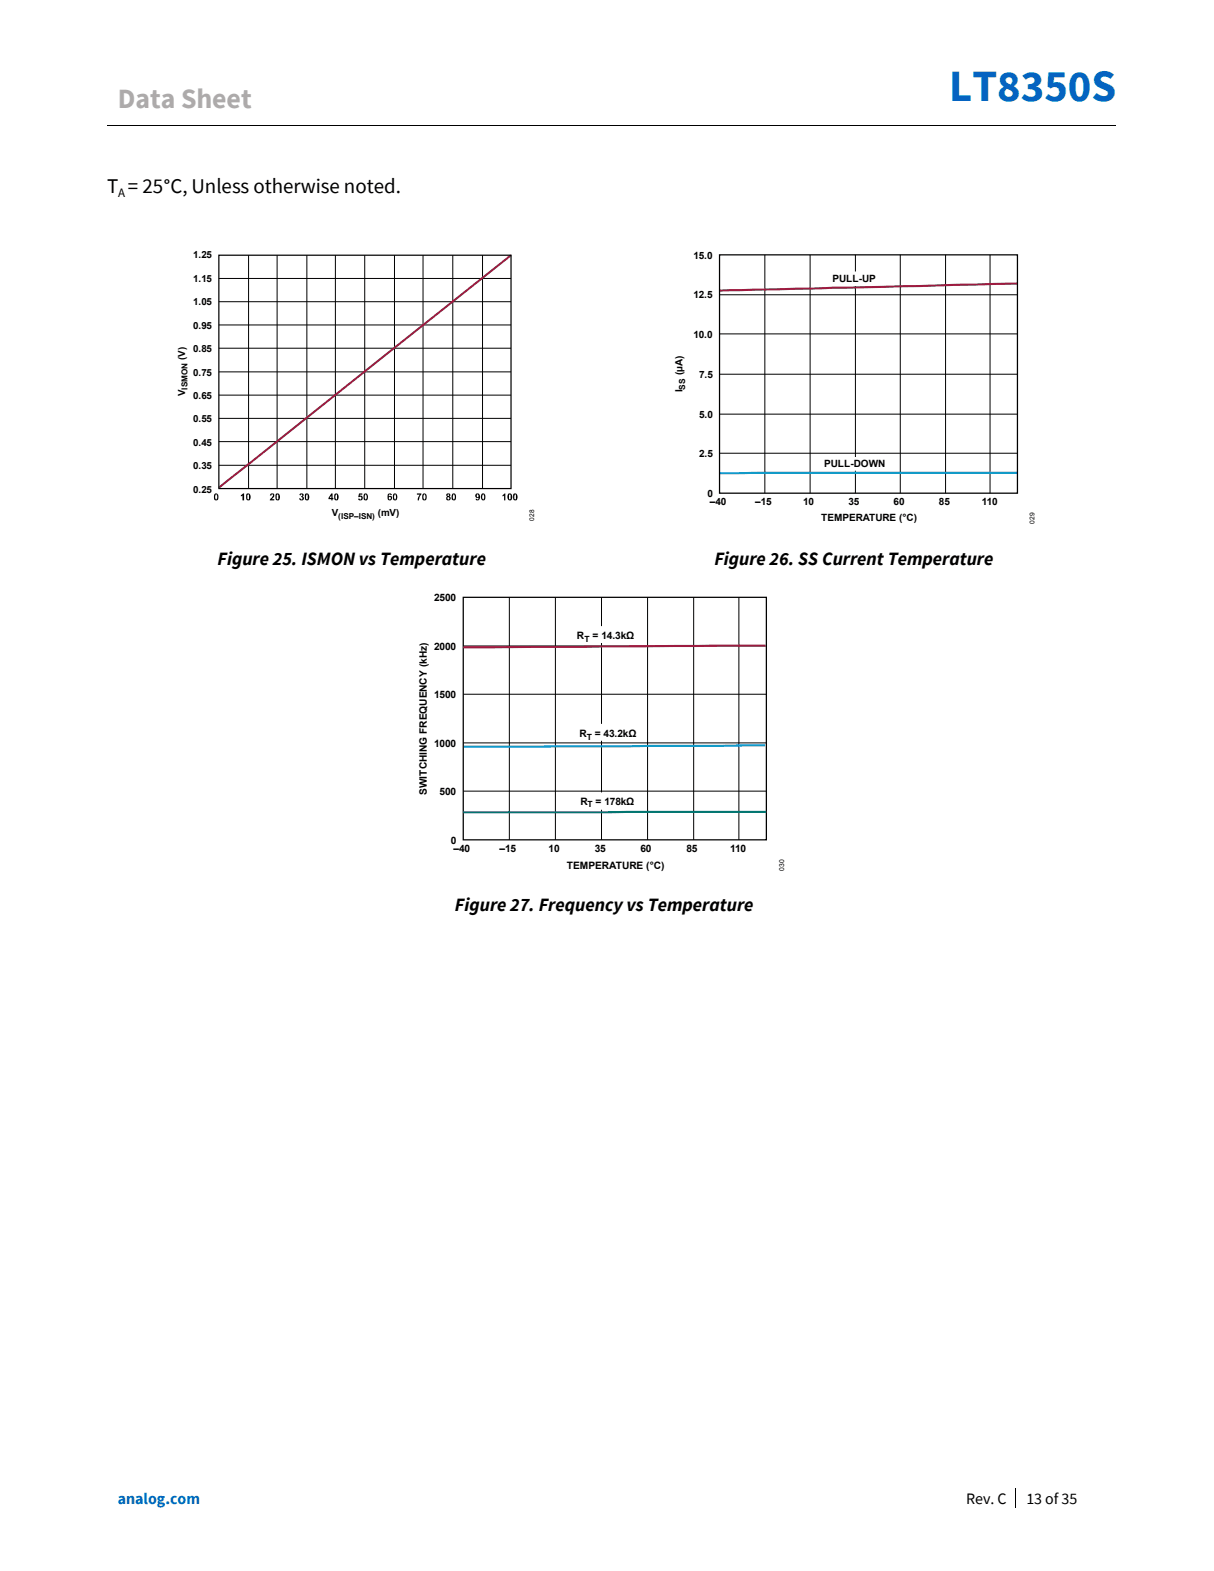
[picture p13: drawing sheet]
<svg xmlns="http://www.w3.org/2000/svg" width="216mm" height="279mm" viewBox="0 0 216 279" stroke-linecap="round" stroke-linejoin="round" font-family="sans-serif">
<defs><g id="words">
<text font-size="8" fill="#0563c1" x="168.8" y="18">LT8350S</text>
<text font-size="5" fill="#aeaaaa" x="21" y="19.3">Data Sheet</text>
<text font-size="3.7" x="19" y="34.3">T = 25°C, Unless otherwise noted.</text>
<g font-size="3.3">
<text x="38.7" y="100.5">Figure 25. ISMON vs Temperature</text>
<text x="127.1" y="100.5">Figure 26. SS Current Temperature</text>
<text x="80.9" y="162.1">Figure 27. Frequency vs Temperature</text>
</g>
<text font-size="2.8" fill="#0563c1" x="21" y="267.5">analog.com</text>
<g font-size="2.8">
<text x="171.8" y="267.5">Rev. C</text>
<text x="182.5" y="267.5">13 of 35</text>
</g>
<text font-size="2.3" x="21" y="35">A</text>
<g font-size="1.8">
<text x="123.3" y="46">15.0</text>
<text x="123.3" y="53">12.5</text>
<text x="148.1" y="50.2">PULL-UP</text>
<text x="123.3" y="60.1">10.0</text>
<text x="121.4" y="69.7" transform="rotate(-90 121.4 69.7)">I</text>
<text x="121.4" y="66.8" transform="rotate(-90 121.4 66.8)">(µA)</text>
<text x="124.3" y="67.2">7.5</text>
<text x="124.3" y="74.3">5.0</text>
<text x="124.3" y="81.3">2.5</text>
<text x="146.6" y="83">PULL-DOWN</text>
<text x="125.8" y="88.4">0</text>
<text x="126.3" y="89.9">–40</text>
<text x="134.3" y="89.9">–15</text>
<text x="142.8" y="89.9">10</text>
<text x="150.9" y="89.9">35</text>
<text x="158.9" y="89.9">60</text>
<text x="167" y="89.9">85</text>
<text x="174.6" y="89.9">110</text>
<text x="146.1" y="92.7">TEMPERATURE (°C)</text>
<text x="77.2" y="106.9">2500</text>
<text x="102.6" y="113.7">R</text>
<text x="105.4" y="113.7">= 14.3kΩ</text>
<text x="77.2" y="115.6">2000</text>
<text x="77.2" y="124.1">1500</text>
<text x="103.1" y="131.1">R</text>
<text x="105.8" y="131.1">= 43.2kΩ</text>
<text x="77.2" y="132.8">1000</text>
<text x="75.9" y="141.4" transform="rotate(-90 75.9 141.4)">SWITCHING FREQUENCY (kHz)</text>
<text x="78.2" y="141.5">500</text>
<text x="103.2" y="143.1">R</text>
<text x="105.9" y="143.1">= 178kΩ</text>
<text x="80.2" y="150.1">0</text>
<text x="80.7" y="151.5">–40</text>
<text x="88.9" y="151.5">–15</text>
<text x="97.6" y="151.5">10</text>
<text x="100.8" y="154.5">TEMPERATURE (°C)</text>
<text x="105.8" y="151.5">35</text>
<text x="113.9" y="151.5">60</text>
<text x="122.1" y="151.5">85</text>
<text x="129.8" y="151.5">110</text>
</g>
<g font-size="1.7">
<text x="34.4" y="46">1.25</text>
<text x="34.4" y="50.1">1.15</text>
<text x="34.4" y="58.5">0.95</text>
<text x="34.4" y="54.3">1.05</text>
<text x="32.9" y="64" transform="rotate(-90 32.9 64)">(V)</text>
<text x="34.4" y="62.6">0.85</text>
<text x="32.9" y="70.5" transform="rotate(-90 32.9 70.5)">V</text>
<text x="34.4" y="70.9">0.65</text>
<text x="34.4" y="66.8">0.75</text>
<text x="34.4" y="75.1">0.55</text>
<text x="34.4" y="83.5">0.35</text>
<text x="34.4" y="79.3">0.45</text>
<text x="34.4" y="87.6">0.25</text>
<text x="59" y="91.8">V</text>
<text x="67.2" y="91.8">(mV)</text>
</g>
<g font-size="1.5">
<text x="33.3" y="69.3" transform="rotate(-90 33.3 69.3)">ISMON</text>
<text x="121.8" y="69.3" transform="rotate(-90 121.8 69.3)">SS</text>
<text x="60.2" y="92.3">(ISP–ISN)</text>
<text x="104" y="114.1">T</text>
<text x="104.3" y="131.5">T</text>
<text x="104.5" y="143.6">T</text>
</g>
<g font-size="1.2">
<text x="95" y="92.6" transform="rotate(-90 95 92.6)">028</text>
<text x="184" y="93.1" transform="rotate(-90 184 93.1)">029</text>
<text x="139.5" y="154.9" transform="rotate(-90 139.5 154.9)">030</text>
</g>
</g></defs>
<g fill="none" stroke="#000" stroke-width=".18">
<path d="M19 22.4h83.3M102.4 22.4h96M38.9 49.5h52M38.9 53.7h52M38.9 57.8h52M44.2 45.4v41.5M49.3 45.4v41.5M54.6 45.4v41.5M59.6 45.4v41.5M64.9 45.4v41.5M70.2 45.4v41.5M75.2 45.4v41.5"/>
<path d="M80.5 45.4v41.5M85.8 45.4v41.5M128 52.4h52.9M128 59.4h52.9M136 45.3v42.4M144.1 45.3v42.4M152.1 45.3v42.4M160.1 45.3v42.4M168.2 45.3v42.4M176.1 45.3v42.4M38.9 61.9h52M38.9 66.1h52"/>
<path d="M38.9 70.3h52M38.9 74.4h52M38.9 78.5h52M128 66.6h52.9M128 73.7h52.9M38.9 82.8h52M128 80.6h52.9M180.6 264.7v3.6"/>
</g>
<path d="M102.3 22.3h.1v.1h-.1z" fill-rule="evenodd" fill="#000"/>
<path d="M90.9 45.4l-52 41.3" fill="none" stroke="#9d1b40" stroke-width=".36"/>
<g fill="#000">
<path d="M42.8 88l.4-.2h.2v1.2h-.3v-.9l-.3 .2zM48.1 87.8a.45 .45 0 0 1 .7 .3 .45 .45 0 0 1-.3 .6l-.2 .1h.5v.2h-.8l.2-.4a.47 .47 0 0 0 .3-.7l-.2 .1v.1h-.3zM53.3 87.9a.35 .35 0 0 1 .5-.1 .35 .35 0 0 1 0 .5 .38 .38 0 0 1 .2 .6 .38 .38 0 0 1-.7 0l-.1-.3h.2a.21 .21 0 0 0 .2 .2 .21 .21 0 0 0 .2-.2 .21 .21 0 0 0-.2-.2v-.1a.19 .19 0 0 0 .2-.2 .19 .19 0 0 0-.2-.2l-.1 .2-.2-.1zM63.8 87.8h.6v.2h-.4v.2a.41 .41 0 0 1 .5 .3 .41 .41 0 0 1-.3 .5 .41 .41 0 0 1-.5-.3l.2-.1 .1 .2a.23 .23 0 0 0 .3-.3 .23 .23 0 0 0-.4-.1h-.2zM74.1 87.8h.8l-.4 1.2h-.2v-.3l.3-.7h-.5zM89.4 88l.5-.2v1.2h-.2v-.9l-.3 .2z"/>
<path d="M38.2 87.8a.75 .75 0 0 0 .2 1.2 .68 .68 0 0 0 .5-.6 .68 .68 0 0 0-.3-.6zM38.4 87.9a.62 .62 0 0 1 0 .9l-.1-.4z"/>
<path d="M43.8 87.8a.82 .82 0 0 0 .3 1.2 .68 .68 0 0 0 .5-.6 .68 .68 0 0 0-.3-.6zM44 88a.14 .14 0 0 1 .1-.1 .14 .14 0 0 1 .2 .1v.7a.14 .14 0 0 1-.2 .1 .14 .14 0 0 1-.1-.1z"/>
<path d="M49.1 87.8a.82 .82 0 0 0 .3 1.2 .63 .63 0 0 0 .4-.7 .63 .63 0 0 0-.6-.5zM49.4 87.9l.1 .1-.1 .8a.38 .38 0 0 1-.2-.6z"/>
<path d="M54.3 87.8a.82 .82 0 0 0 .3 1.2 .69 .69 0 0 0 .4-.6 .69 .69 0 0 0-.3-.6zM54.6 87.9l.1 .1-.1 .8a.38 .38 0 0 1-.2-.6z"/>
<path d="M58.9 87.8l-.5 .8v.2h.5v.2h.2l.2-.4h-.2v-.8zM58.9 88.1v.5h-.3z"/>
<path d="M59.5 87.9a.77 .77 0 0 0 .3 1.1 .69 .69 0 0 0 .5-.6 .69 .69 0 0 0-.3-.6zM59.8 87.9l.1 .1v.8a.39 .39 0 0 1-.2-.6z"/>
<path d="M64.8 87.8a.75 .75 0 0 0 .2 1.2 .69 .69 0 0 0 .5-.6 .69 .69 0 0 0-.3-.6zM64.9 88l.1-.1a.62 .62 0 0 1 0 .9l-.1-.2z"/>
<path d="M69.1 87.8a.99 .99 0 0 0 0 1.2 .4 .4 0 0 0 .6-.4 .4 .4 0 0 0-.6-.3l.2-.4 .4 .1-.2-.2zM69.1 88.6a.23 .23 0 0 1 .4 0 .23 .23 0 0 1-.4 0z"/>
<path d="M70 87.8a.75 .75 0 0 0 .2 1.2 .69 .69 0 0 0 .5-.6 .69 .69 0 0 0-.3-.6zM70.2 88v-.1a.62 .62 0 0 1 0 .9l-.1-.2z"/>
<path d="M75.2 87.8a.75 .75 0 0 0 .2 1.2 .68 .68 0 0 0 .5-.6 .68 .68 0 0 0-.3-.6zM75.4 87.9a.62 .62 0 0 1 0 .9l-.1-.4z"/>
<path d="M79.4 87.8l.1 .5a.4 .4 0 0 0-.1 .5 .4 .4 0 0 0 .5 .1 .4 .4 0 0 0 .1-.5l-.1-.1a.36 .36 0 0 0 .1-.5 .36 .36 0 0 0-.6 0zM79.6 88.1a.15 .15 0 0 1 .3 0 .15 .15 0 0 1-.3 0zM79.5 88.6a.21 .21 0 0 1 .4 0 .21 .21 0 0 1-.4 0z"/>
<path d="M80.5 87.8a.71 .71 0 0 0 .2 1.2 .71 .71 0 0 0 0-1.2zM80.6 88l.1-.1 .2 .3a.38 .38 0 0 1-.2 .6l-.2-.4z"/>
<path d="M84.7 87.8a.39 .39 0 0 0-.2 .6 .39 .39 0 0 0 .6 .1v.3h-.2l-.3-.1a.44 .44 0 0 0 .6 .3 .44 .44 0 0 0 .2-.7l-.3-.5zM84.8 88a.2 .2 0 0 1 .3 .2 .2 .2 0 0 1-.3 .1z"/>
<path d="M85.7 87.8a.68 .68 0 0 0-.2 .7 .68 .68 0 0 0 .6 .5 .8 .8 0 0 0-.1-1.2zM85.8 88l.2-.1 .1 .3a.39 .39 0 0 1-.2 .6l-.2-.4z"/>
<path d="M90.4 87.8a.73 .73 0 0 0 .3 1.2 .63 .63 0 0 0 .4-.7 .63 .63 0 0 0-.6-.5zM90.6 88l.1-.1 .1 .1v.7a.14 .14 0 0 1-.1 .1 .14 .14 0 0 1-.2-.1z"/>
<path d="M91.3 87.8a.82 .82 0 0 0 .3 1.2 .69 .69 0 0 0 .5-.6 .69 .69 0 0 0-.3-.6zM91.6 87.9l.2 .1-.1 .8a.38 .38 0 0 1-.2-.6z"/>
</g>
<path d="M38.9 45.4h52v41.5h-52z" fill="none" stroke="#000" stroke-width=".22"/>
<path d="M181 84.1l-53 .1" fill="none" stroke="#039dd3" stroke-width=".37"/>
<g fill="#fff">
<path d="M147.6 48.3h8.6v2.6h-8.6z" fill-rule="evenodd"/>
<path d="M145.8 81.3h12.2v2.4h-12.2z" fill-rule="evenodd"/>
</g>
<path d="M180.9 50.4l-52.9 1.3M136.1 114.8l-53.7 .3" fill="none" stroke="#9d1b40" stroke-width=".37"/>
<path d="M128 45.3h52.9v42.4h-52.9z" fill="none" stroke="#000" stroke-width=".23"/>
<path d="M82.4 114.9h53.9M90.6 106.2v43.2M98.8 106.2v43.2M107 106.2v43.2M115.2 106.2v43.2M123.4 106.2v43.2M131.4 106.2v43.2M82.4 132.1h53.9M82.4 123.5h53.9M82.4 140.7h53.9" fill="none" stroke="#000" stroke-width=".18"/>
<path d="M82.4 106.2h53.9v43.2h-53.9z" fill="none" stroke="#000" stroke-width=".22"/>
<path d="M136.1 132.6l-53.6 .2" fill="none" stroke="#039dd3" stroke-width=".37"/>
<path d="M136.3 144.4l-53.9 .1" fill="none" stroke="#027570" stroke-width=".37"/>
<g fill="#fff">
<path d="M103 111.4h9.9v3h-9.9z" fill-rule="evenodd"/>
<path d="M103.3 128.7h9.9v3h-9.9z" fill-rule="evenodd"/>
<path d="M103.5 140.9h9.6v3.1h-9.6z" fill-rule="evenodd"/>
</g>
<use href="#words"/>
</svg>
